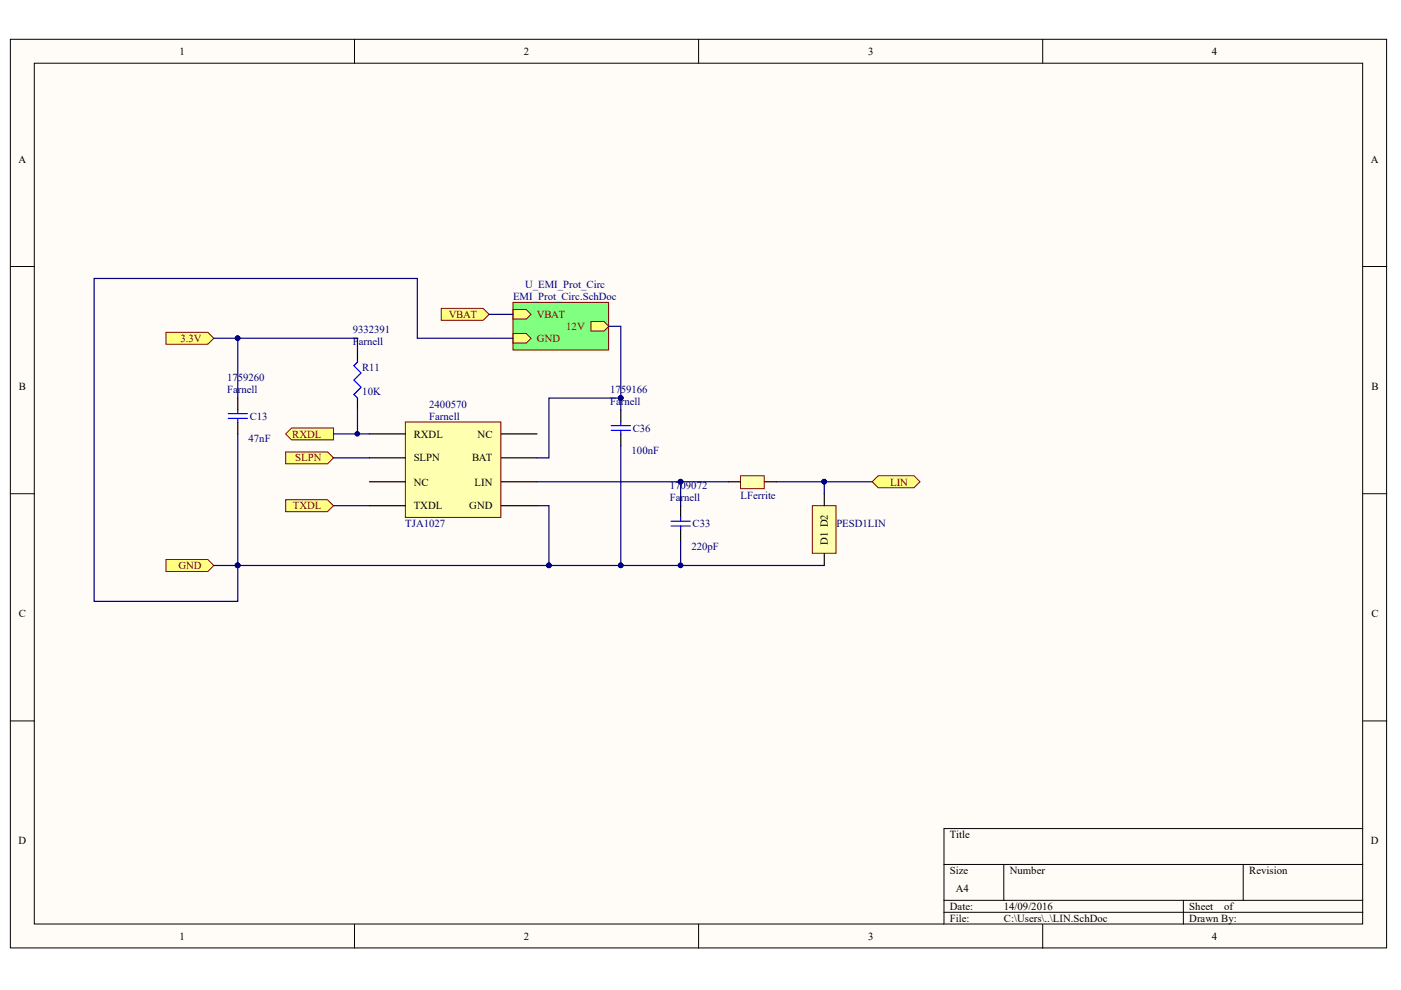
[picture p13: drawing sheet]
<svg xmlns="http://www.w3.org/2000/svg" width="297mm" height="210mm" viewBox="0 0 297 210" stroke-linecap="round" stroke-linejoin="round" font-family="sans-serif">
<defs><g id="words">
<g font-size="2.3">
<text x="38.1" y="11.6">1</text>
<text x="111.1" y="11.6">2</text>
<text x="184" y="11.6">3</text>
<text x="257" y="11.6">4</text>
<text x="3.9" y="34.5">A</text>
<text x="290.7" y="34.5">A</text>
<text x="4" y="82.6">B</text>
<text x="290.7" y="82.6">B</text>
<text x="87.7" y="92.8">RXDL</text>
<text x="101.3" y="92.8">NC</text>
<text x="87.7" y="97.8">SLPN</text>
<text x="100.1" y="97.8">BAT</text>
<text x="87.7" y="102.9">NC</text>
<text x="100.6" y="102.9">LIN</text>
<text x="87.7" y="108">TXDL</text>
<text x="99.5" y="108">GND</text>
<text x="175.5" y="115.6" transform="rotate(-90 175.5 115.6)">D1 D2</text>
<text x="4" y="130.8">C</text>
<text x="290.7" y="130.8">C</text>
<text x="3.9" y="179">D</text>
<text x="201.4" y="177.7">Title</text>
<text x="290.7" y="179">D</text>
<text x="201.4" y="185.3">Size</text>
<text x="214.1" y="185.3">Number</text>
<text x="264.9" y="185.3">Revision</text>
<text x="202.7" y="189.1">A4</text>
<text x="201.4" y="192.9">Date:</text>
<text x="201.4" y="195.5">File:</text>
<text x="212.8" y="192.9">14/09/2016</text>
<text x="212.8" y="195.5">C:\Users\..\LIN.SchDoc</text>
<text x="252.2" y="192.9">Sheet</text>
<text x="252.2" y="195.5">Drawn By:</text>
<text x="259.6" y="192.9">of</text>
<text x="38.1" y="199.3">1</text>
<text x="111.1" y="199.3">2</text>
<text x="184" y="199.3">3</text>
<text x="257" y="199.3">4</text>
</g>
<g font-size="2.3" fill="#000080">
<text x="108.8" y="63.6">EMI_Prot_Circ.SchDoc</text>
<text x="111.3" y="61.1">U_EMI_Prot_Circ</text>
<text x="74.8" y="70.7">9332391</text>
<text x="74.8" y="73.2">Farnell</text>
<text x="48.1" y="83.4">Farnell</text>
<text x="48.1" y="80.9">1759260</text>
<text x="76.8" y="83.7">10K</text>
<text x="76.8" y="78.6">R11</text>
<text x="129.3" y="83.4">1759166</text>
<text x="53" y="89">C13</text>
<text x="91" y="89">Farnell</text>
<text x="91" y="86.4">2400570</text>
<text x="129.3" y="85.9">Farnell</text>
<text x="52.7" y="93.8">47nF</text>
<text x="134.2" y="91.5">C36</text>
<text x="133.9" y="96.3">100nF</text>
<text x="142" y="106.2">Farnell</text>
<text x="142" y="103.7">1709072</text>
<text x="157" y="105.7">LFerrite</text>
<text x="85.9" y="111.8">TJA1027</text>
<text x="146.8" y="111.8">C33</text>
<text x="177.3" y="111.8">PESD1LIN</text>
<text x="146.6" y="116.6">220pF</text>
</g>
<g font-size="2.3" fill="#800000">
<text x="95.2" y="67.4">VBAT</text>
<text x="113.9" y="67.4">VBAT</text>
<text x="120.1" y="69.9">12V</text>
<text x="38.3" y="72.5">3.3V</text>
<text x="113.9" y="72.5">GND</text>
<text x="62" y="92.8">RXDL</text>
<text x="62.6" y="97.8">SLPN</text>
<text x="188.7" y="102.9">LIN</text>
<text x="62.1" y="108">TXDL</text>
<text x="37.8" y="120.7">GND</text>
</g>
</g></defs>
<g fill="#fffcf8" stroke="#000" stroke-width=".21">
<path d="M2.2 8.3h291.8v192.7h-291.8z"/>
<path d="M7.3 13.4h281.6v182.5h-281.6z"/>
</g>
<g fill="none" stroke="#000" stroke-width=".21">
<path d="M75.2 8.3v5.1M148.1 8.3v5.1M221.1 8.3v5.1M2.2 56.5h5.1M289 56.5h5M2.2 104.7h5.1M289 104.7h5M2.2 152.9h5.1M289 152.9h5M289 175.7h-88.9v20.3M75.2 196v5M148.1 196v5"/>
<path d="M200.1 183.3h88.9M200.1 190.9h88.9M200.1 193.4h88.9M212.8 183.3v7.6M221.1 196v5M250.9 190.9v5.1M263.6 183.3v7.6"/>
</g>
<path d="M85.9 89.5h20.3v20.2h-20.3z" fill="#ffffb0" stroke="#800000" stroke-width=".21"/>
<path d="M78.3 92h7.6M78.3 97.1h7.6M106.2 92h7.7M106.2 97.1h7.7M78.3 102.1h7.6M78.3 107.2h7.6M106.2 102.1h7.7M106.2 107.2h7.7" fill="none" stroke="#000" stroke-width=".25"/>
<g fill="#ffff80" stroke="#800000" stroke-width=".21">
<path d="M184.9 102.1l1.3-1.2h7.6l1.3 1.2-1.3 1.3h-7.6z" fill-rule="evenodd"/>
<path d="M60.6 95.8h8.8l1.3 1.3-1.3 1.2h-8.8z" fill-rule="evenodd"/>
<path d="M60.6 92l1.2-1.3h8.9v2.6h-8.9z" fill-rule="evenodd"/>
<path d="M60.6 106h8.8l1.3 1.2-1.3 1.3h-8.8z" fill-rule="evenodd"/>
<path d="M35.2 118.6h8.9l1.2 1.3-1.2 1.3h-8.9z" fill-rule="evenodd"/>
<path d="M35.2 70.5h8.9l1.2 1.2-1.2 1.3h-8.9z" fill-rule="evenodd"/>
</g>
<path d="M75.8 74.3v2.5M50.4 84.4v2.5M50.4 89.5v2.5M75.8 84.4v2.5M131.6 86.9v2.6M131.6 92v2.5" fill="none" stroke="#000" stroke-width=".25"/>
<path d="M75.8 76.8l-.8 .8 1.6 1.5-1.6 1.5 1.6 1.5-1.6 1.5 .8 .8M48.4 87.7h4M48.4 88.7h4M50.4 86.9v.8M50.4 88.7v.8M129.6 90.2h4.1M129.6 91.2h4.1M131.6 89.5v.7M131.6 91.2v.8" fill="none" stroke="#00f" stroke-width=".25"/>
<path d="M45.3 71.7h5.1v12.7M50.4 71.7h25.4v2.6M50.4 92v27.9M70.7 97.1h7.6M70.7 92h7.6M75.8 86.9v5.1M131.6 86.9v-2.5h-15.2v12.7h-2.5M70.7 107.2h7.6M113.9 107.2h2.5v12.7h-71.1" fill="none" stroke="#000080" stroke-width=".25"/>
<g fill="#000080" stroke="#000080" stroke-width=".21">
<circle cx="131.6" cy="84.4" r=".48"/>
<circle cx="50.4" cy="119.9" r=".49"/>
<circle cx="116.4" cy="119.9" r=".48"/>
<circle cx="50.4" cy="71.7" r=".49"/>
<circle cx="75.8" cy="92" r=".49"/>
</g>
<path d="M157 100.9h5v2.7h-5z" fill="#ffffb0" stroke="#800000" stroke-width=".21"/>
<path d="M144.3 107.2v2.6M144.3 112.3v2.5M154.5 102.1h2.5M162.1 102.1h2.5" fill="none" stroke="#000" stroke-width=".25"/>
<path d="M142.3 110.5h4M142.3 111.5h4M144.3 109.8v.7M144.3 111.5v.8" fill="none" stroke="#00f" stroke-width=".25"/>
<path d="M131.6 94.5v25.4h-15.2M113.9 102.1h40.6M144.3 102.1v5.1M164.6 102.1h20.3M174.8 102.1v2.6" fill="none" stroke="#000080" stroke-width=".25"/>
<g fill="#000080" stroke="#000080" stroke-width=".21">
<circle cx="144.3" cy="102.1" r=".48"/>
<circle cx="131.6" cy="119.9" r=".48"/>
<circle cx="116.4" cy="119.9" r=".48"/>
<circle cx="174.7" cy="102.1" r=".48"/>
</g>
<path d="M108.8 64.1h20.2v10.1h-20.2z" fill="#80ff80" stroke="#800000" stroke-width=".21"/>
<g fill="#ffff80" stroke="#800000" stroke-width=".21">
<path d="M108.8 65.6h2.8l1 1-1 1.1h-2.8z" fill-rule="evenodd"/>
<path d="M108.8 70.7h2.8l1 1-1 1h-2.8z" fill-rule="evenodd"/>
<path d="M125.3 68.2h2.8l1 1-1 1h-2.8z" fill-rule="evenodd"/>
<path d="M93.6 65.4h8.8l1.3 1.2-1.3 1.3h-8.8z" fill-rule="evenodd"/>
</g>
<path d="M103.7 66.6h5.1M108.8 71.7h-20.3v-12.7h-68.5v68.5h30.4v-7.6M129.1 69.2h2.5v15.2" fill="none" stroke="#000080" stroke-width=".25"/>
<g fill="#000080" stroke="#000080" stroke-width=".21">
<circle cx="131.6" cy="84.4" r=".48"/>
<circle cx="50.4" cy="119.9" r=".49"/>
</g>
<path d="M172.2 107.2h5v10.1h-5z" fill="#ffffb0" stroke="#800000" stroke-width=".21"/>
<path d="M174.8 104.7v2.5M174.8 117.4v2.5" fill="none" stroke="#000" stroke-width=".25"/>
<path d="M144.3 114.8v5.1h-12.7M144.3 119.9h30.5" fill="none" stroke="#000080" stroke-width=".25"/>
<g fill="#000080" stroke="#000080" stroke-width=".21">
<circle cx="131.6" cy="119.9" r=".48"/>
<circle cx="144.3" cy="119.9" r=".48"/>
</g>
<use href="#words"/>
</svg>
